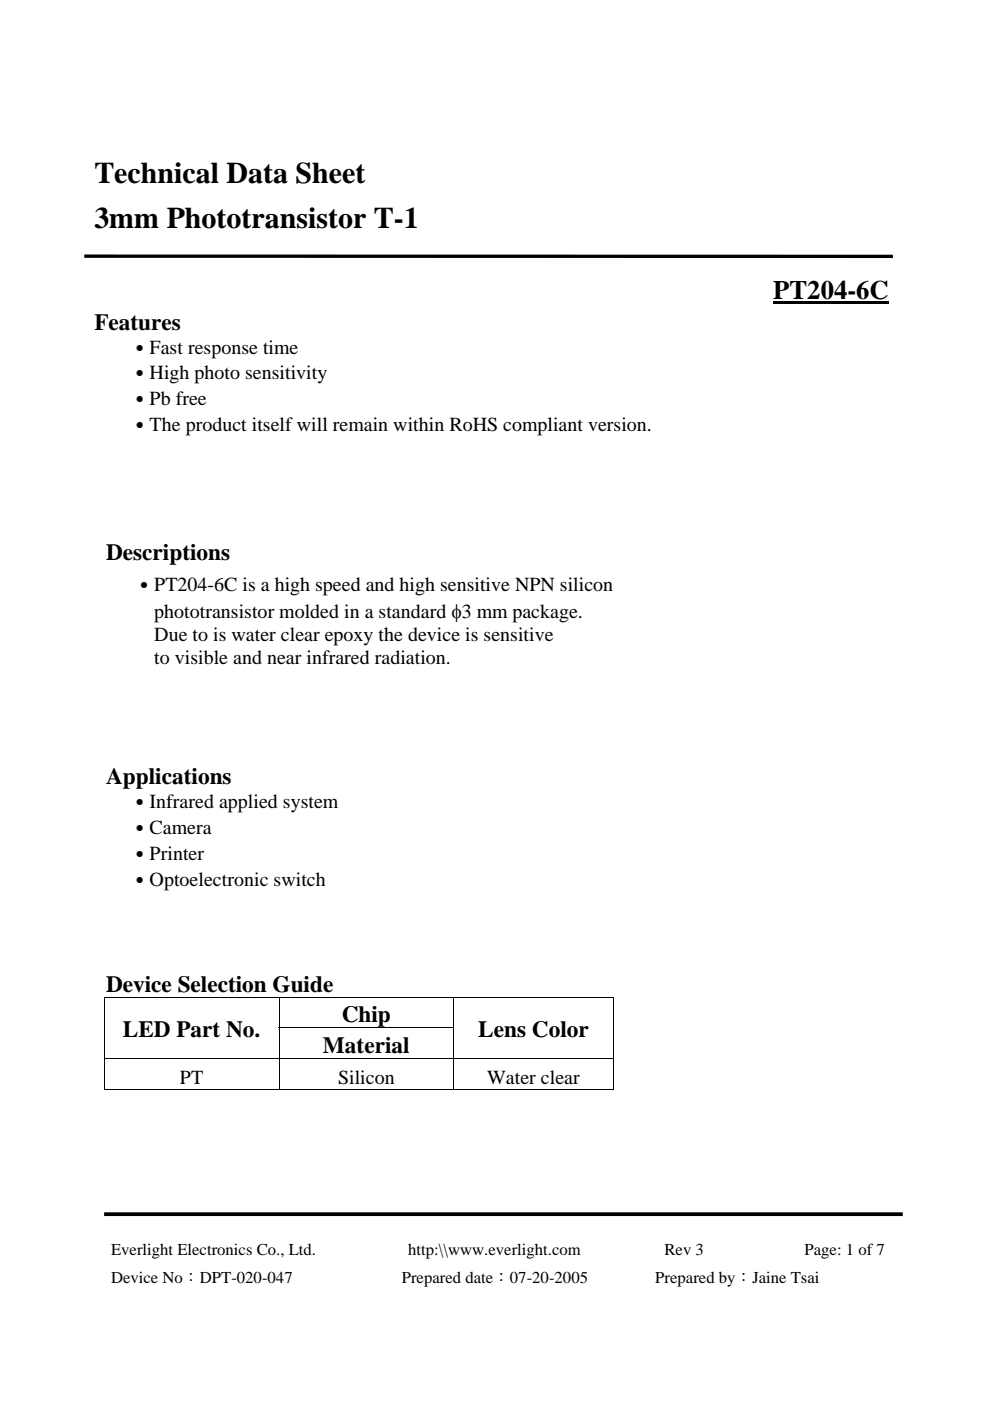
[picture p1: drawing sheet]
<svg xmlns="http://www.w3.org/2000/svg" width="210mm" height="297mm" viewBox="0 0 210 297" stroke-linecap="round" stroke-linejoin="round" font-family="sans-serif">
<defs><g id="words">
<g font-size="6.3">
<text x="20" y="38.8">Technical Data Sheet</text>
<text x="20" y="48.2">3mm Phototransistor T-1</text>
</g>
<text font-size="5.7" x="163.9" y="63.4">PT204-6C</text>
<g font-size="4.9">
<text x="20" y="69.9">Features</text>
<text x="22.5" y="118.7">Descriptions</text>
<text x="22.5" y="166.2">Applications</text>
<text x="22.5" y="210.3">Device Selection Guide</text>
<text x="26.1" y="220">LED Part No.</text>
<text x="72.5" y="216.8">Chip</text>
<text x="101.4" y="220">Lens Color</text>
<text x="68.5" y="223.3">Material</text>
</g>
<g font-size="4.2">
<text x="27.5" y="75">․Fast response time</text>
<text x="27.5" y="80.5">․High photo sensitivity</text>
<text x="27.5" y="86">․Pb free</text>
<text x="27.5" y="91.5">․The product itself will remain within RoHS compliant version.</text>
<text x="28.5" y="125.3">․PT204-6C is a high speed and high sensitive NPN silicon</text>
<text x="32.7" y="131">phototransistor molded in a standard φ3 mm package.</text>
<text x="32.7" y="136">Due to is water clear epoxy the device is sensitive</text>
<text x="32.7" y="140.9">to visible and near infrared radiation.</text>
<text x="27.5" y="171.3">․Infrared applied system</text>
<text x="27.5" y="176.8">․Camera</text>
<text x="27.5" y="182.3">․Printer</text>
<text x="27.5" y="187.8">․Optoelectronic switch</text>
<text x="38.2" y="229.9">PT</text>
<text x="71.7" y="229.9">Silicon</text>
<text x="103.3" y="229.9">Water clear</text>
</g>
<g font-size="3.5">
<text x="23.6" y="266">Everlight Electronics Co., Ltd.</text>
<text x="86.6" y="266">http:\\www.everlight.com</text>
<text x="140.9" y="266">Rev 3</text>
<text x="170.6" y="266">Page: 1 of 7</text>
<text x="23.6" y="272">Device No：DPT-020-047</text>
<text x="85.2" y="272">Prepared date：07-20-2005</text>
<text x="138.9" y="272">Prepared by：Jaine Tsai</text>
</g>
</g></defs>
<path d="M22.1 257.4h169.3" fill="none" stroke="#000" stroke-width=".79" stroke-linecap="butt"/>
<path d="M163.9 64h24.6v.5h-24.6zM22 211.3h.2v.2h-.2zM22 217.8h.2v.2h-.2zM130 211.3h.2v.2h-.2zM130 217.8h.2v.2h-.2zM130 230.9h.2v.2h-.2z" fill="#000"/>
<g fill="none" stroke="#000" stroke-width=".21">
<path d="M22 211.4h108.2M22.1 211.5v6.3M22.1 218v6.4M59.1 217.9h37.2M59.2 211.5v6.3M59.2 218v6.4M96.2 211.5v6.3M96.2 218v6.4M130.1 211.5v6.3M130.1 218v6.4M22 224.5h108.2M22 231h37.1"/>
<path d="M22.1 224.5v6.6M59.2 224.5v6.6M59.2 231h36.9M96.2 224.5v6.6M96.3 231h33.7M130.1 224.5v6.6"/>
</g>
<path d="M17.9 54.3l171.4 .1" fill="none" stroke="#000" stroke-width=".71" stroke-linecap="butt"/>
<use href="#words"/>
</svg>
